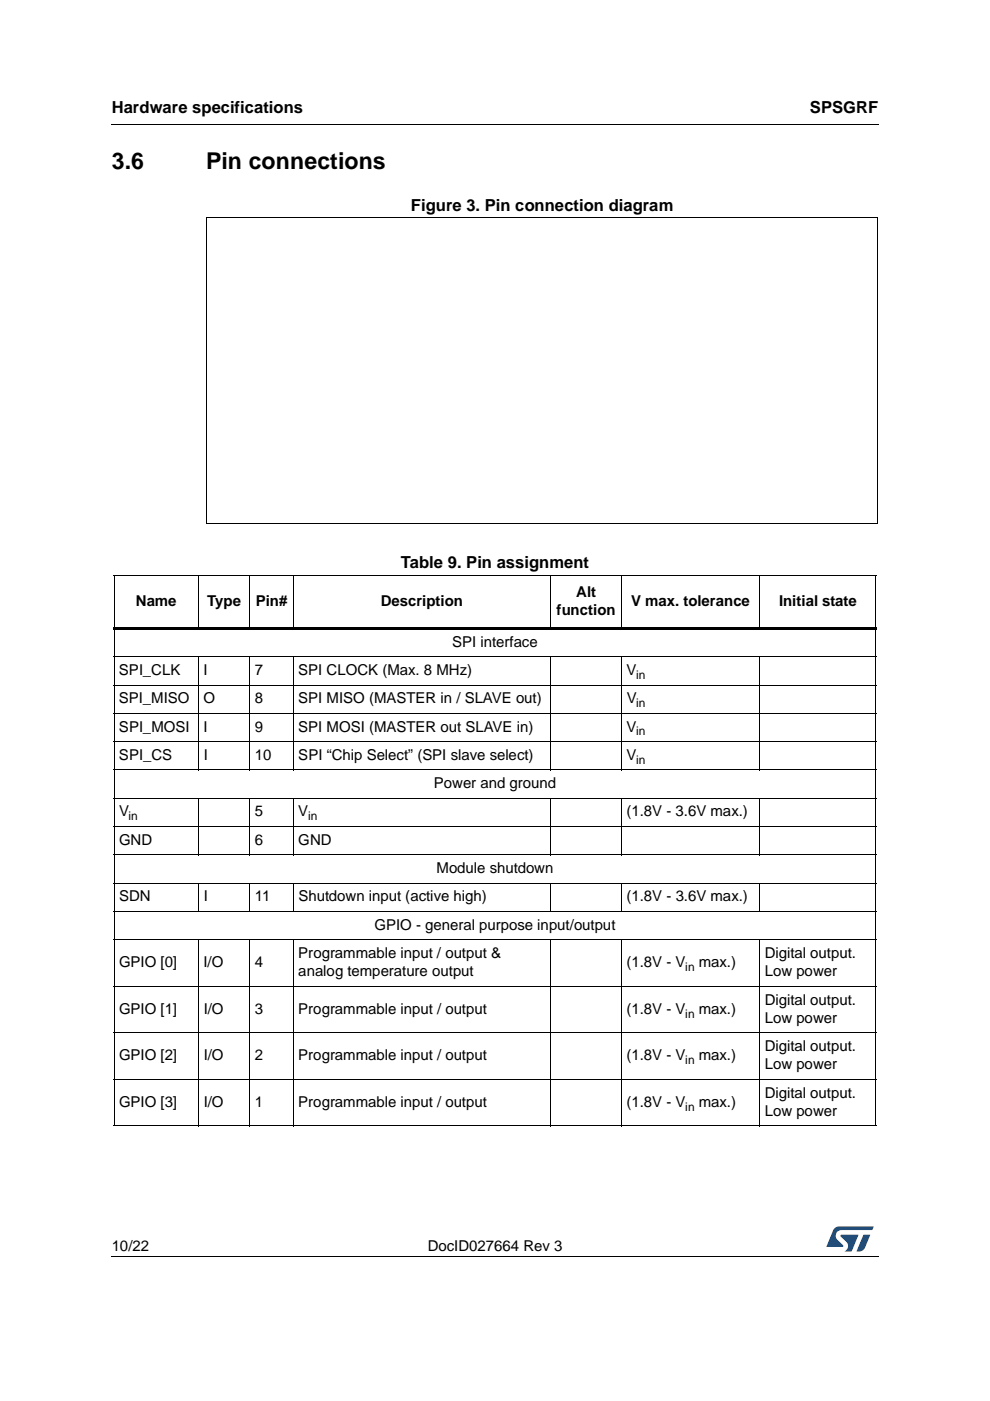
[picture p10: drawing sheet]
<svg xmlns="http://www.w3.org/2000/svg" width="210mm" height="297mm" viewBox="0 0 210 297" stroke-linecap="round" stroke-linejoin="round" font-family="sans-serif">
<defs><g id="words">
<g font-size="4.9">
<text x="23.7" y="35.9">3.6</text>
<text x="43.7" y="35.9">Pin connections</text>
</g>
<g font-size="3.5">
<text x="23.7" y="23.9">Hardware specifications</text>
<text x="171.7" y="23.9">SPSGRF</text>
<text x="87.1" y="44.8">Figure 3. Pin connection diagram</text>
<text x="85" y="120.4">Table 9. Pin assignment</text>
</g>
<g font-size="3.2">
<text x="28.8" y="128.5">Name</text>
<text x="43.9" y="128.5">Type</text>
<text x="54.2" y="128.5">Pin#</text>
<text x="80.7" y="128.5">Description</text>
<text x="118" y="130.4">function</text>
<text x="122.1" y="126.5">Alt</text>
<text x="133.8" y="128.5">V max. tolerance</text>
<text x="165.2" y="128.5">Initial state</text>
<text x="95.9" y="137.1">SPI interface</text>
<text x="25.2" y="143.1">SPI_CLK</text>
<text x="43.2" y="143.1">I</text>
<text x="54" y="143.1">7</text>
<text x="63.2" y="143.1">SPI CLOCK (Max. 8 MHz)</text>
<text x="132.9" y="143.1">V</text>
<text x="25.2" y="149.1">SPI_MISO</text>
<text x="43.2" y="149.1">O</text>
<text x="54" y="149.1">8</text>
<text x="63.2" y="149.1">SPI MISO (MASTER in / SLAVE out)</text>
<text x="132.9" y="149.1">V</text>
<text x="25.2" y="155.1">SPI_MOSI</text>
<text x="43.2" y="155.1">I</text>
<text x="54" y="155.1">9</text>
<text x="63.2" y="155.1">SPI MOSI (MASTER out SLAVE in)</text>
<text x="132.9" y="155.1">V</text>
<text x="25.2" y="161.1">SPI_CS</text>
<text x="43.2" y="161.1">I</text>
<text x="54" y="161.1">10</text>
<text x="63.3" y="161.1">SPI “Chip Select” (SPI slave select)</text>
<text x="132.9" y="161.1">V</text>
<text x="92" y="167.1">Power and ground</text>
<text x="25.2" y="173.1">V</text>
<text x="54" y="173.1">5</text>
<text x="63.2" y="173.1">V</text>
<text x="132.8" y="173.1">(1.8V - 3.6V max.)</text>
<text x="25.2" y="179.1">GND</text>
<text x="54" y="179.1">6</text>
<text x="63.2" y="179.1">GND</text>
<text x="92.5" y="185.1">Module shutdown</text>
<text x="25.2" y="191.1">SDN</text>
<text x="43.2" y="191.1">I</text>
<text x="54" y="191.1">11</text>
<text x="63.3" y="191.1">Shutdown input (active high)</text>
<text x="132.8" y="191.1">(1.8V - 3.6V max.)</text>
<text x="79.4" y="197.1">GPIO - general purpose input/output</text>
<text x="63.2" y="203.1">Programmable input / output &amp;</text>
<text x="162.1" y="203.1">Digital output.</text>
<text x="25.2" y="205.1">GPIO [0]</text>
<text x="43.2" y="205.1">I/O</text>
<text x="54" y="205.1">4</text>
<text x="63.2" y="207">analog temperature output</text>
<text x="132.8" y="205.1">(1.8V - V</text>
<text x="148.2" y="205.1">max.)</text>
<text x="162.1" y="207">Low power</text>
<text x="25.2" y="214.9">GPIO [1]</text>
<text x="43.2" y="214.9">I/O</text>
<text x="54" y="214.9">3</text>
<text x="63.3" y="214.9">Programmable input / output</text>
<text x="132.8" y="214.9">(1.8V - V</text>
<text x="148.2" y="214.9">max.)</text>
<text x="162.1" y="213">Digital output.</text>
<text x="162.1" y="216.9">Low power</text>
<text x="25.2" y="224.8">GPIO [2]</text>
<text x="43.2" y="224.8">I/O</text>
<text x="54" y="224.8">2</text>
<text x="63.3" y="224.8">Programmable input / output</text>
<text x="132.8" y="224.8">(1.8V - V</text>
<text x="148.2" y="224.8">max.)</text>
<text x="162.1" y="222.8">Digital output.</text>
<text x="162.1" y="226.7">Low power</text>
<text x="162.1" y="232.7">Digital output.</text>
<text x="25.2" y="234.7">GPIO [3]</text>
<text x="43.2" y="234.7">I/O</text>
<text x="54" y="234.7">1</text>
<text x="63.3" y="234.7">Programmable input / output</text>
<text x="132.8" y="234.7">(1.8V - V</text>
<text x="148.2" y="234.7">max.)</text>
<text x="162.1" y="236.6">Low power</text>
<text x="23.7" y="265.1">10/22</text>
<text x="90.7" y="265.1">DocID027664 Rev 3</text>
</g>
<g font-size="2.5">
<text x="134.9" y="143.9">in</text>
<text x="134.9" y="149.9">in</text>
<text x="134.9" y="155.9">in</text>
<text x="134.9" y="161.9">in</text>
<text x="27.3" y="173.9">in</text>
<text x="65.3" y="173.9">in</text>
<text x="145.3" y="205.8">in</text>
<text x="145.3" y="215.7">in</text>
<text x="145.3" y="225.6">in</text>
<text x="145.3" y="235.5">in</text>
</g>
</g></defs>
<path d="M23.6 26.2l.1 .2zM23.6 266.3l.1 .1z" fill="#000"/>
<path d="M23.7 26.3h162.6M23.7 266.4h162.6" fill="none" stroke="#000" stroke-width=".21"/>
<path d="M175.2 260h10v5.3h-10z" fill="#fff"/>
<g fill="#19518a">
<path d="M176.9 260.5l1-.5 7.3 .1-.3 .7h-6.4a1.31 1.31 0 0 0-1.3 1.1 1.31 1.31 0 0 0 .8 1.4l.7 .7 .1 .3-3.6 .1z"/>
<path d="M183.1 261.8h1.4l-.6 1.6a2.16 2.16 0 0 1-1.3 1.9l-1-.1z"/>
<path d="M178.3 261.8l3.7 .1-1.4 3.3-1.5 .1a1.43 1.43 0 0 0 .6-1.7l-1.4-1.4z"/>
</g>
<path d="M70.4 47.1h89v62.9h-89z" fill="#fff"/>
<g fill="none" stroke="#000" stroke-width=".21">
<path d="M43.8 46v65M43.8 46.1h142.4M186.1 46.1v64.9M43.7 111h142.4M24 122h161.8M24 139.2h161.8M24.2 122v116.6M42.1 121.9v11.6M42.1 139.1v24.2M53 121.9v11.6M53 139.1v24.2M62.2 121.9v11.6"/>
<path d="M62.2 139.1v24.2M116.8 121.9v11.6M116.8 139.1v24.2M131.8 121.9v11.6M131.8 139.1v24.2M161.1 121.9v11.6M161.1 139.1v24.2M185.7 122v116.6M24 145.2h161.8M24 151.3h161.8M24 157.2h161.8M24 163.2h161.8"/>
<path d="M24 169.2h161.8M24 175.2h161.8M42.1 169.2v12.1M53 169.2v12.1M62.2 169.2v12.1M116.8 169.2v12.1M131.8 169.2v12.1M161.1 169.2v12.1M24 181.2h161.8M24 187.2h161.8M24 193.2h161.8M24 199.2h161.8"/>
<path d="M42.1 187.2v6.1M42.1 199.1v39.7M53 187.2v6.1M53 199.1v39.7M62.2 187.2v6.1M62.2 199.1v39.7M116.8 187.2v6.1M116.8 199.1v39.7M131.8 187.2v6.1M131.8 199.1v39.7M161.1 187.2v6.1M161.1 199.1v39.7"/>
<path d="M24 209.1h161.8M24 219h161.8M24 228.9h161.8M24 238.7h161.8"/>
</g>
<path d="M24 133h161.8v.6h-161.8z" fill="#000"/>
<use href="#words"/>
</svg>
